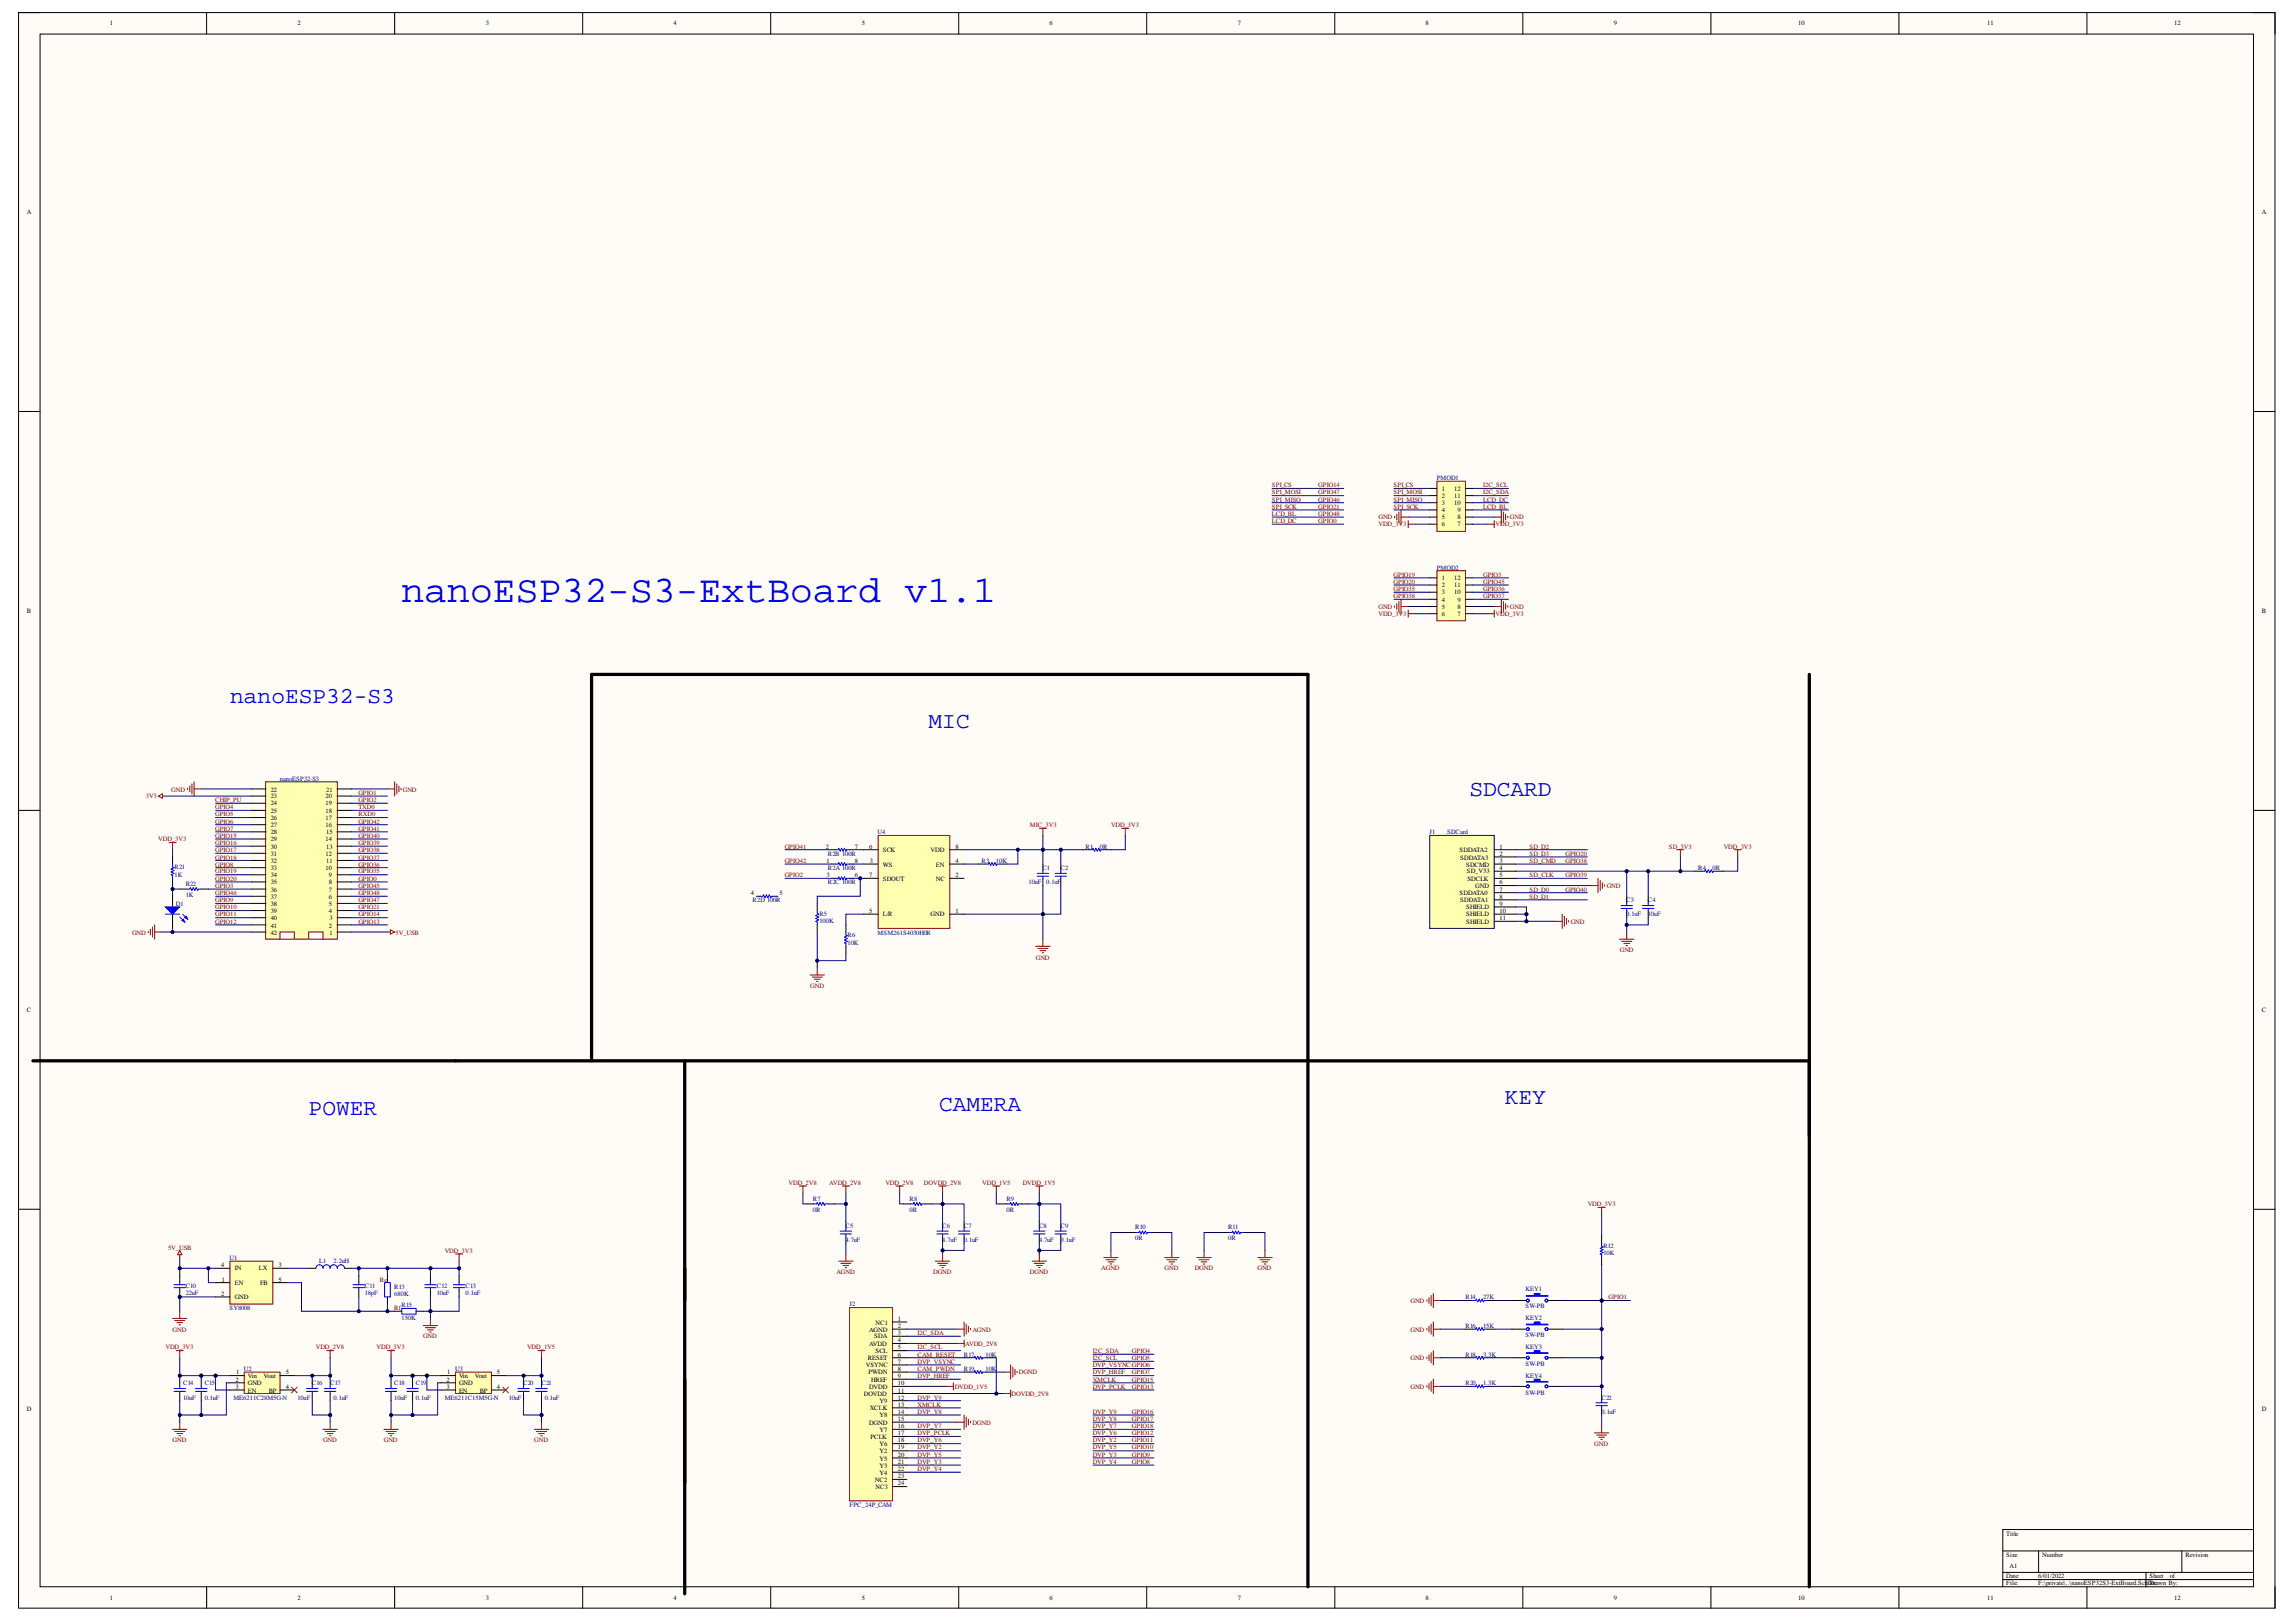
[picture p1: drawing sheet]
<svg xmlns="http://www.w3.org/2000/svg" width="297mm" height="210mm" viewBox="0 0 297 210" stroke-linecap="round" stroke-linejoin="round" font-family="sans-serif">
<defs><g id="words">
<text font-size="4.9" fill="#00f" x="51.9" y="77.9">nanoESP32-S3-ExtBoard v1.1</text>
<g font-size="3" fill="#00f">
<text x="29.8" y="91">nanoESP32-S3</text>
<text x="120.1" y="94.3">MIC</text>
<text x="190.1" y="103">SDCARD</text>
<text x="121.5" y="143.8">CAMERA</text>
<text x="194.7" y="142.9">KEY</text>
<text x="39.9" y="144.3">POWER</text>
</g>
<g font-size=".8">
<text x="14.2" y="3.3">1</text>
<text x="38.5" y="3.3">2</text>
<text x="62.9" y="3.3">3</text>
<text x="87.1" y="3.3">4</text>
<text x="111.5" y="3.3">5</text>
<text x="135.8" y="3.3">6</text>
<text x="160.1" y="3.3">7</text>
<text x="184.4" y="3.3">8</text>
<text x="208.8" y="3.3">9</text>
<text x="232.6" y="3.3">10</text>
<text x="257.1" y="3.3">11</text>
<text x="281.3" y="3.3">12</text>
<text x="3.5" y="27.7">A</text>
<text x="292.6" y="27.7">A</text>
<text x="186.5" y="63.5">1</text>
<text x="186.5" y="64.4">2</text>
<text x="186.5" y="65.3">3</text>
<text x="188.1" y="65.3">10</text>
<text x="188.1" y="64.4">11</text>
<text x="188.1" y="63.5">12</text>
<text x="186.5" y="66.3">4</text>
<text x="186.5" y="67.2">5</text>
<text x="186.5" y="68.1">6</text>
<text x="188.6" y="68.1">7</text>
<text x="188.6" y="67.2">8</text>
<text x="188.6" y="66.3">9</text>
<text x="186.5" y="75.1">1</text>
<text x="186.5" y="76">2</text>
<text x="186.5" y="76.9">3</text>
<text x="186.5" y="77.9">4</text>
<text x="188.1" y="76.9">10</text>
<text x="188.1" y="76">11</text>
<text x="188.1" y="75.1">12</text>
<text x="188.6" y="77.9">9</text>
<text x="3.5" y="79.4">B</text>
<text x="186.5" y="78.8">5</text>
<text x="186.5" y="79.7">6</text>
<text x="188.6" y="79.7">7</text>
<text x="188.6" y="78.8">8</text>
<text x="292.6" y="79.4">B</text>
<text x="35" y="102.5">22</text>
<text x="35" y="103.3">23</text>
<text x="35" y="104.2">24</text>
<text x="35" y="105.2">25</text>
<text x="35" y="106.1">26</text>
<text x="35" y="107">27</text>
<text x="35" y="107.9">28</text>
<text x="42.1" y="107">16</text>
<text x="42.1" y="106.1">17</text>
<text x="42.1" y="105.2">18</text>
<text x="42.1" y="104.2">19</text>
<text x="42.1" y="103.3">20</text>
<text x="42.2" y="107.9">15</text>
<text x="42.2" y="102.5">21</text>
<text x="35" y="108.9">29</text>
<text x="35" y="109.8">30</text>
<text x="35" y="110.7">31</text>
<text x="35" y="111.7">32</text>
<text x="35" y="112.6">33</text>
<text x="35" y="113.5">34</text>
<text x="42.1" y="112.6">10</text>
<text x="42.1" y="110.7">12</text>
<text x="42.1" y="108.9">14</text>
<text x="42.2" y="111.7">11</text>
<text x="42.2" y="109.8">13</text>
<text x="42.6" y="113.5">9</text>
<text x="106.8" y="109.8">2</text>
<text x="106.9" y="111.7">1</text>
<text x="106.9" y="113.5">3</text>
<text x="110.6" y="111.7">8</text>
<text x="110.6" y="109.8">7</text>
<text x="110.6" y="113.5">6</text>
<text x="112.4" y="109.8">6</text>
<text x="112.4" y="113.5">7</text>
<text x="112.5" y="111.7">3</text>
<text x="114.2" y="110.3">SCK</text>
<text x="114.2" y="113.9">SDOUT</text>
<text x="114.2" y="112.2">WS</text>
<text x="120.4" y="110.3">VDD</text>
<text x="121.1" y="113.9">NC</text>
<text x="121.1" y="112.2">EN</text>
<text x="123.6" y="109.8">8</text>
<text x="123.6" y="113.5">2</text>
<text x="123.6" y="111.7">4</text>
<text x="188.8" y="110.3">SDDATA2</text>
<text x="188.9" y="111.2">SDDATA3</text>
<text x="189.7" y="112.2">SDCMD</text>
<text x="189.8" y="113">SD_V33</text>
<text x="189.8" y="113.9">SDCLK</text>
<text x="194" y="109.8">1</text>
<text x="194" y="110.7">2</text>
<text x="194" y="111.7">3</text>
<text x="194" y="112.6">4</text>
<text x="194" y="113.5">5</text>
<text x="35" y="114.5">35</text>
<text x="35" y="115.4">36</text>
<text x="35" y="116.3">37</text>
<text x="35" y="117.2">38</text>
<text x="35" y="118.2">39</text>
<text x="35" y="119.1">40</text>
<text x="42.6" y="118.2">4</text>
<text x="42.6" y="117.2">5</text>
<text x="42.6" y="116.3">6</text>
<text x="42.6" y="115.4">7</text>
<text x="42.6" y="114.5">8</text>
<text x="42.6" y="119.1">3</text>
<text x="97.1" y="115.8">4</text>
<text x="100.8" y="115.8">5</text>
<text x="112.4" y="118.2">5</text>
<text x="114.2" y="118.6">L/R</text>
<text x="120.4" y="118.6">GND</text>
<text x="123.6" y="118.2">1</text>
<text x="188.8" y="115.8">SDDATA0</text>
<text x="188.9" y="116.7">SDDATA1</text>
<text x="189.7" y="117.7">SHIELD</text>
<text x="189.7" y="118.6">SHIELD</text>
<text x="189.7" y="119.5">SHIELD</text>
<text x="190.9" y="114.9">GND</text>
<text x="194" y="114.5">6</text>
<text x="194" y="115.4">7</text>
<text x="194" y="116.3">8</text>
<text x="194" y="117.2">9</text>
<text x="194" y="118.2">10</text>
<text x="194" y="119.1">11</text>
<text x="35" y="121">42</text>
<text x="35" y="120">41</text>
<text x="42.6" y="120">2</text>
<text x="42.6" y="121">1</text>
<text x="3.5" y="131">C</text>
<text x="292.6" y="131">C</text>
<text x="28.6" y="167.7">2</text>
<text x="28.6" y="164">4</text>
<text x="28.7" y="165.8">1</text>
<text x="30.4" y="166.3">EN</text>
<text x="30.4" y="164.4">IN</text>
<text x="33.5" y="164.4">LX</text>
<text x="33.7" y="166.3">FB</text>
<text x="36" y="164">3</text>
<text x="36" y="165.8">5</text>
<text x="30.4" y="168.1">GND</text>
<text x="112.4" y="172.4">AGND</text>
<text x="113.1" y="173.2">SDA</text>
<text x="113.3" y="171.4">NC1</text>
<text x="116.2" y="170.9">1</text>
<text x="116.2" y="171.8">2</text>
<text x="116.2" y="172.8">3</text>
<text x="116.2" y="173.7">4</text>
<text x="30.5" y="178.8">2</text>
<text x="30.5" y="179.7">3</text>
<text x="30.5" y="177.9">1</text>
<text x="32.1" y="178.4">Vin</text>
<text x="32.1" y="179.3">GND</text>
<text x="34.1" y="178.4">Vout</text>
<text x="37" y="179.7">4</text>
<text x="37" y="177.9">5</text>
<text x="57.8" y="178.8">2</text>
<text x="57.8" y="179.7">3</text>
<text x="57.9" y="177.9">1</text>
<text x="59.4" y="178.4">Vin</text>
<text x="59.4" y="179.3">GND</text>
<text x="61.4" y="178.4">Vout</text>
<text x="64.3" y="179.7">4</text>
<text x="64.3" y="177.9">5</text>
<text x="112" y="176.9">VSYNC</text>
<text x="112.3" y="176">RESET</text>
<text x="112.3" y="177.9">PWDN</text>
<text x="112.4" y="174.1">AVDD</text>
<text x="112.4" y="179.7">DVDD</text>
<text x="112.7" y="178.8">HREF</text>
<text x="113.3" y="175.1">SCL</text>
<text x="116.2" y="174.6">5</text>
<text x="116.2" y="175.6">6</text>
<text x="116.2" y="176.5">7</text>
<text x="116.2" y="177.4">8</text>
<text x="116.2" y="178.4">9</text>
<text x="116.2" y="179.3">10</text>
<text x="3.5" y="182.6">D</text>
<text x="32.1" y="180.2">EN</text>
<text x="34.8" y="180.2">BP</text>
<text x="59.4" y="180.2">EN</text>
<text x="62.1" y="180.2">BP</text>
<text x="111.8" y="180.6">DOVDD</text>
<text x="112.4" y="184.4">DGND</text>
<text x="112.5" y="182.5">XCLK</text>
<text x="113.8" y="181.6">Y9</text>
<text x="113.8" y="183.4">Y8</text>
<text x="113.8" y="185.3">Y7</text>
<text x="116.2" y="180.2">11</text>
<text x="116.2" y="181.1">12</text>
<text x="116.2" y="182.1">13</text>
<text x="116.2" y="183">14</text>
<text x="116.2" y="183.9">15</text>
<text x="116.2" y="184.8">16</text>
<text x="116.2" y="185.7">17</text>
<text x="292.6" y="182.6">D</text>
<text x="112.6" y="186.2">PCLK</text>
<text x="113.2" y="191.8">NC2</text>
<text x="113.8" y="187.1">Y6</text>
<text x="113.8" y="188.1">Y2</text>
<text x="113.8" y="189">Y5</text>
<text x="113.8" y="189.9">Y3</text>
<text x="113.8" y="190.9">Y4</text>
<text x="116.2" y="186.6">18</text>
<text x="116.2" y="187.6">19</text>
<text x="116.2" y="188.5">20</text>
<text x="116.2" y="189.4">21</text>
<text x="116.2" y="190.4">22</text>
<text x="116.2" y="191.3">23</text>
<text x="113.3" y="192.7">NC3</text>
<text x="116.2" y="192.2">24</text>
<text x="259.6" y="198.7">Title</text>
<text x="259.6" y="201.5">Size</text>
<text x="260" y="202.9">A1</text>
<text x="264.2" y="201.5">Number</text>
<text x="282.7" y="201.5">Revision</text>
<text x="14.2" y="207">1</text>
<text x="38.5" y="207">2</text>
<text x="62.9" y="207">3</text>
<text x="87.1" y="207">4</text>
<text x="111.5" y="207">5</text>
<text x="135.8" y="207">6</text>
<text x="160.1" y="207">7</text>
<text x="184.4" y="207">8</text>
<text x="208.8" y="207">9</text>
<text x="232.6" y="207">10</text>
<text x="257.1" y="207">11</text>
<text x="259.6" y="204.2">Date:</text>
<text x="259.6" y="205.2">File:</text>
<text x="263.7" y="204.2">6/01/2022</text>
<text x="263.7" y="205.2">F:\private\..\nanoESP32S3-ExtBoard.SchDDocrawn By:</text>
<text x="278.1" y="204.2">Sheet</text>
<text x="280.7" y="204.2">of</text>
<text x="281.3" y="207">12</text>
</g>
<g font-size=".8" fill="#800000">
<text x="164.5" y="63.1">SPI_CS</text>
<text x="164.5" y="64">SPI_MOSI</text>
<text x="164.5" y="65.8">SPI_SCK</text>
<text x="164.5" y="64.9">SPI_MISO</text>
<text x="170.6" y="64">GPIO47</text>
<text x="170.6" y="65.8">GPIO21</text>
<text x="170.6" y="63.1">GPIO14</text>
<text x="170.6" y="64.9">GPIO46</text>
<text x="180.3" y="63.1">SPI_CS</text>
<text x="180.3" y="64">SPI_MOSI</text>
<text x="180.3" y="64.9">SPI_MISO</text>
<text x="180.3" y="65.8">SPI_SCK</text>
<text x="191.9" y="65.8">LCD_BL</text>
<text x="191.9" y="64.9">LCD_DC</text>
<text x="191.9" y="64">I2C_SDA</text>
<text x="191.9" y="63.1">I2C_SCL</text>
<text x="164.5" y="66.8">LCD_BL</text>
<text x="164.5" y="67.7">LCD_DC</text>
<text x="170.6" y="66.8">GPIO48</text>
<text x="170.6" y="67.7">GPIO0</text>
<text x="178.3" y="67.2">GND</text>
<text x="178.3" y="68.1">VDD_3V3</text>
<text x="193.5" y="68.1">VDD_3V3</text>
<text x="195.3" y="67.2">GND</text>
<text x="180.3" y="76.5">GPIO35</text>
<text x="180.3" y="75.6">GPIO20</text>
<text x="180.3" y="74.6">GPIO19</text>
<text x="180.3" y="77.4">GPIO38</text>
<text x="191.9" y="75.6">GPIO45</text>
<text x="191.9" y="74.6">GPIO3</text>
<text x="191.9" y="76.5">GPIO36</text>
<text x="191.9" y="77.4">GPIO37</text>
<text x="178.3" y="78.8">GND</text>
<text x="178.3" y="79.7">VDD_3V3</text>
<text x="193.5" y="79.7">VDD_3V3</text>
<text x="195.3" y="78.8">GND</text>
<text x="18.9" y="103.3">3V3</text>
<text x="22.2" y="102.5">GND</text>
<text x="27.8" y="103.8">CHIP_PU</text>
<text x="27.8" y="104.7">GPIO4</text>
<text x="27.8" y="105.7">GPIO5</text>
<text x="27.8" y="106.6">GPIO6</text>
<text x="27.8" y="107.5">GPIO7</text>
<text x="46.4" y="107.5">GPIO41</text>
<text x="46.4" y="106.6">GPIO42</text>
<text x="46.4" y="102.9">GPIO1</text>
<text x="46.4" y="103.8">GPIO2</text>
<text x="46.4" y="105.7">RXD0</text>
<text x="46.4" y="104.7">TXD0</text>
<text x="52.1" y="102.5">GND</text>
<text x="133.2" y="107">MIC_3V3</text>
<text x="143.7" y="107">VDD_3V3</text>
<text x="20.5" y="108.9">VDD_3V3</text>
<text x="27.8" y="112.2">GPIO8</text>
<text x="27.8" y="108.5">GPIO15</text>
<text x="27.8" y="109.4">GPIO16</text>
<text x="27.8" y="110.3">GPIO17</text>
<text x="27.8" y="111.2">GPIO18</text>
<text x="27.8" y="113">GPIO19</text>
<text x="27.8" y="113.9">GPIO20</text>
<text x="46.4" y="113">GPIO35</text>
<text x="46.4" y="112.2">GPIO36</text>
<text x="46.4" y="111.2">GPIO37</text>
<text x="46.4" y="110.3">GPIO38</text>
<text x="46.4" y="109.4">GPIO39</text>
<text x="46.4" y="108.5">GPIO40</text>
<text x="46.4" y="113.9">GPIO0</text>
<text x="101.5" y="109.8">GPIO41</text>
<text x="101.5" y="111.7">GPIO42</text>
<text x="101.5" y="113.5">GPIO2</text>
<text x="197.9" y="109.8">SD_D2</text>
<text x="197.9" y="110.7">SD_D3</text>
<text x="197.9" y="111.7">SD_CMD</text>
<text x="197.9" y="113.5">SD_CLK</text>
<text x="202.5" y="111.7">GPIO38</text>
<text x="202.5" y="113.5">GPIO39</text>
<text x="202.5" y="110.7">GPIO20</text>
<text x="215.9" y="109.8">SD_3V3</text>
<text x="223" y="109.8">VDD_3V3</text>
<text x="27.8" y="116.7">GPIO9</text>
<text x="27.8" y="117.7">GPIO10</text>
<text x="27.8" y="118.6">GPIO11</text>
<text x="27.8" y="119.5">GPIO12</text>
<text x="27.8" y="114.9">GPIO3</text>
<text x="27.8" y="115.8">GPIO46</text>
<text x="46.4" y="119.5">GPIO13</text>
<text x="46.4" y="118.6">GPIO14</text>
<text x="46.4" y="117.7">GPIO21</text>
<text x="46.4" y="114.9">GPIO45</text>
<text x="46.4" y="116.7">GPIO47</text>
<text x="46.4" y="115.8">GPIO48</text>
<text x="197.9" y="115.4">SD_D0</text>
<text x="197.9" y="116.3">SD_D1</text>
<text x="202.5" y="115.4">GPIO40</text>
<text x="203.2" y="119.5">GND</text>
<text x="207.9" y="114.9">GND</text>
<text x="17.1" y="121">GND</text>
<text x="51.2" y="121">5V_USB</text>
<text x="134" y="124.2">GND</text>
<text x="209.6" y="123.2">GND</text>
<text x="104.8" y="127.9">GND</text>
<text x="102" y="153.3">VDD_2V8</text>
<text x="107.3" y="153.3">AVDD_2V8</text>
<text x="114.5" y="153.3">VDD_2V8</text>
<text x="119.5" y="153.3">DOVDD_2V8</text>
<text x="127.1" y="153.3">VDD_1V5</text>
<text x="132.3" y="153.3">DVDD_1V5</text>
<text x="21.7" y="161.7">5V_USB</text>
<text x="205.4" y="156.1">VDD_3V3</text>
<text x="49.2" y="165.8">Re</text>
<text x="57.5" y="162.1">VDD_3V3</text>
<text x="108.2" y="164.9">AGND</text>
<text x="120.7" y="164.9">DGND</text>
<text x="133.2" y="164.9">DGND</text>
<text x="142.5" y="164.4">AGND</text>
<text x="150.7" y="164.4">GND</text>
<text x="154.6" y="164.4">DGND</text>
<text x="162.7" y="164.4">GND</text>
<text x="22.3" y="172.4">GND</text>
<text x="51" y="169.6">Rf</text>
<text x="54.7" y="173.2">GND</text>
<text x="118.7" y="172.8">I2C_SDA</text>
<text x="125.8" y="172.4">AGND</text>
<text x="182.5" y="168.6">GND</text>
<text x="182.5" y="172.4">GND</text>
<text x="208.1" y="168.1">GPIO1</text>
<text x="21.4" y="174.6">VDD_3V3</text>
<text x="40.9" y="174.6">VDD_2V8</text>
<text x="48.7" y="174.6">VDD_3V3</text>
<text x="68.2" y="174.6">VDD_1V5</text>
<text x="118.7" y="174.6">I2C_SCL</text>
<text x="118.7" y="175.6">CAM_RESET</text>
<text x="118.7" y="176.5">DVP_VSYNC</text>
<text x="118.7" y="177.4">CAM_PWDN</text>
<text x="118.7" y="178.4">DVP_HREF</text>
<text x="123.5" y="179.7">DVDD_1V5</text>
<text x="124.9" y="174.1">AVDD_2V8</text>
<text x="131.8" y="177.9">DGND</text>
<text x="141.4" y="175.1">I2C_SDA</text>
<text x="141.4" y="176">I2C_SCL</text>
<text x="141.4" y="176.9">DVP_VSYNC GPIO6</text>
<text x="141.4" y="178.8">XMCLK</text>
<text x="141.4" y="179.7">DVP_PCLK</text>
<text x="141.4" y="177.9">DVP_HREF</text>
<text x="146.4" y="175.1">GPIO4</text>
<text x="146.4" y="176">GPIO5</text>
<text x="146.4" y="177.9">GPIO7</text>
<text x="146.4" y="178.8">GPIO15</text>
<text x="146.4" y="179.7">GPIO13</text>
<text x="182.5" y="176">GND</text>
<text x="182.5" y="179.7">GND</text>
<text x="118.7" y="181.1">DVP_Y9</text>
<text x="118.7" y="184.8">DVP_Y7</text>
<text x="118.7" y="183">DVP_Y8</text>
<text x="118.7" y="182.1">XMCLK</text>
<text x="118.7" y="185.7">DVP_PCLK</text>
<text x="125.8" y="184.4">DGND</text>
<text x="130.9" y="180.6">DOVDD_2V8</text>
<text x="141.4" y="183">DVP_Y9</text>
<text x="141.4" y="185.7">DVP_Y6</text>
<text x="141.4" y="184.8">DVP_Y7</text>
<text x="141.4" y="183.9">DVP_Y8</text>
<text x="146.4" y="183">GPIO16</text>
<text x="146.4" y="183.9">GPIO17</text>
<text x="146.4" y="184.8">GPIO18</text>
<text x="146.4" y="185.7">GPIO12</text>
<text x="22.3" y="186.6">GND</text>
<text x="41.8" y="186.6">GND</text>
<text x="49.7" y="186.6">GND</text>
<text x="69.1" y="186.6">GND</text>
<text x="118.7" y="187.6">DVP_Y2</text>
<text x="118.7" y="189.4">DVP_Y3</text>
<text x="118.7" y="190.4">DVP_Y4</text>
<text x="118.7" y="188.5">DVP_Y5</text>
<text x="118.7" y="186.6">DVP_Y6</text>
<text x="141.4" y="186.6">DVP_Y2</text>
<text x="141.4" y="188.5">DVP_Y3</text>
<text x="141.4" y="189.4">DVP_Y4</text>
<text x="141.4" y="187.6">DVP_Y5</text>
<text x="146.4" y="189.4">GPIO8</text>
<text x="146.4" y="188.5">GPIO9</text>
<text x="146.4" y="187.6">GPIO10</text>
<text x="146.4" y="186.6">GPIO11</text>
<text x="206.3" y="187.1">GND</text>
</g>
<g font-size=".8" fill="#000080">
<text x="185.9" y="62.1">PMOD1</text>
<text x="185.9" y="73.7">PMOD2</text>
<text x="36.2" y="101">nanoESP32-S3</text>
<text x="113.5" y="107.9">U4</text>
<text x="184.9" y="107.9">J1</text>
<text x="187.2" y="107.9">SDCard</text>
<text x="22.6" y="113.4">1K</text>
<text x="22.6" y="112.5">R21</text>
<text x="107.1" y="112.6">R2A 100R</text>
<text x="107.1" y="110.7">R2B 100R</text>
<text x="127" y="111.7">R3</text>
<text x="128.8" y="111.7">10K</text>
<text x="134.9" y="112.6">C1</text>
<text x="137.2" y="112.6">C2</text>
<text x="140.4" y="109.8">R1</text>
<text x="142.3" y="109.8">0R</text>
<text x="219.7" y="112.6">R4</text>
<text x="221.6" y="112.6">0R</text>
<text x="22.8" y="117.2">D1</text>
<text x="24" y="116.1">1K</text>
<text x="24" y="114.6">R22</text>
<text x="97.4" y="116.7">R2D 100R</text>
<text x="106" y="119.4">100K</text>
<text x="106" y="118.5">R5</text>
<text x="107.1" y="114.5">R2C 100R</text>
<text x="133.1" y="114.5">10uF</text>
<text x="135.4" y="114.5">0.1uF</text>
<text x="210.4" y="118.6">0.1uF</text>
<text x="210.4" y="116.7">C3</text>
<text x="213.2" y="118.6">10uF</text>
<text x="213.2" y="116.7">C4</text>
<text x="109.6" y="122.2">10K</text>
<text x="109.6" y="121.3">R6</text>
<text x="113.5" y="121">MSM261S4030H0R</text>
<text x="105.2" y="155.4">R7</text>
<text x="117.7" y="155.4">R8</text>
<text x="130.2" y="155.4">R9</text>
<text x="105.2" y="156.9">0R</text>
<text x="109.4" y="160.8">4.7uF</text>
<text x="109.4" y="158.9">C5</text>
<text x="117.7" y="156.9">0R</text>
<text x="121.9" y="160.8">4.7uF</text>
<text x="121.9" y="158.9">C6</text>
<text x="124.7" y="160.8">0.1uF</text>
<text x="124.7" y="158.9">C7</text>
<text x="130.2" y="156.9">0R</text>
<text x="134.4" y="160.8">4.7uF</text>
<text x="134.4" y="158.9">C8</text>
<text x="137.2" y="160.8">0.1uF</text>
<text x="137.2" y="158.9">C9</text>
<text x="146.9" y="160.5">0R</text>
<text x="146.9" y="159.1">R10</text>
<text x="158.9" y="160.5">0R</text>
<text x="158.9" y="159.1">R11</text>
<text x="207.4" y="161.5">R12</text>
<text x="24" y="167.6">22uF</text>
<text x="24" y="166.7">C10</text>
<text x="29.7" y="163.1">U1</text>
<text x="41.3" y="163.5">L1</text>
<text x="43.1" y="163.5">2.2uH</text>
<text x="47.2" y="167.6">18pF</text>
<text x="47.2" y="166.7">C11</text>
<text x="51" y="167.7">680K</text>
<text x="51" y="166.8">R13</text>
<text x="56.5" y="167.6">10uF</text>
<text x="56.5" y="166.7">C12</text>
<text x="60.2" y="167.6">0.1uF</text>
<text x="60.2" y="166.7">C13</text>
<text x="197.4" y="167.1">KEY1</text>
<text x="207.4" y="162.5">10K</text>
<text x="29.7" y="169.6">SY8008</text>
<text x="51.9" y="170.8">150K</text>
<text x="51.9" y="169.1">R15</text>
<text x="109.9" y="169.1">J2</text>
<text x="189.6" y="168.1">R14</text>
<text x="189.6" y="171.8">R16</text>
<text x="191.9" y="168.1">27K</text>
<text x="191.9" y="171.8">15K</text>
<text x="197.4" y="169.3">SW-PB</text>
<text x="197.4" y="170.8">KEY2</text>
<text x="197.4" y="173">SW-PB</text>
<text x="23.7" y="179.3">C14</text>
<text x="26.5" y="179.3">C15</text>
<text x="31.6" y="177.4">U2</text>
<text x="40.4" y="179.3">C16</text>
<text x="42.7" y="179.3">C17</text>
<text x="51" y="179.3">C18</text>
<text x="53.8" y="179.3">C19</text>
<text x="58.9" y="177.4">U3</text>
<text x="67.7" y="179.3">C20</text>
<text x="70" y="179.3">C21</text>
<text x="124.7" y="175.6">R17</text>
<text x="124.7" y="177.4">R19</text>
<text x="127.5" y="175.6">10K</text>
<text x="127.5" y="177.4">10K</text>
<text x="189.6" y="175.6">R18</text>
<text x="189.6" y="179.3">R20</text>
<text x="191.9" y="175.6">3.3K</text>
<text x="191.9" y="179.3">1.3K</text>
<text x="197.4" y="174.6">KEY3</text>
<text x="197.4" y="176.8">SW-PB</text>
<text x="197.4" y="178.3">KEY4</text>
<text x="23.7" y="181.1">10uF</text>
<text x="26.5" y="181.1">0.1uF</text>
<text x="30.2" y="181.1">ME6211C28M5G-N</text>
<text x="38.5" y="181.1">10uF</text>
<text x="43.1" y="181.1">0.1uF</text>
<text x="51" y="181.1">10uF</text>
<text x="53.8" y="181.1">0.1uF</text>
<text x="57.5" y="181.1">ME6211C15M5G-N</text>
<text x="65.8" y="181.1">10uF</text>
<text x="70.5" y="181.1">0.1uF</text>
<text x="197.4" y="180.5">SW-PB</text>
<text x="207.2" y="183">0.1uF</text>
<text x="207.2" y="181.1">C22</text>
<text x="109.9" y="195">FPC_24P_CAM</text>
</g>
</g></defs>
<path d="M2.4 1.6h291.9v206.5h-291.9z" fill-rule="evenodd" fill="#fffcf8"/>
<path d="M2.4 1.6h291.9v206.5h-291.9z" fill="none" stroke="#000" stroke-width=".13"/>
<path d="M5.2 4.4h286.3v200.9h-286.3z" fill-rule="evenodd" fill="#fffcf8"/>
<g fill="none" stroke="#000" stroke-width=".13">
<path d="M2.4 1.6h2.8M5.2 4.4h286.3v200.9h-286.3zM26.7 1.6v2.8M51.1 1.6v2.8M75.4 1.6v2.8M99.7 1.6v2.8M124 1.6v2.8M148.4 1.6v2.8M172.7 1.6v2.8M197 1.6v2.8M221.3 1.6v2.8M245.7 1.6v2.8"/>
<path d="M270 1.6v2.8M291.5 1.6h2.8v2.8M2.4 53.2h2.8M291.5 53.3h2.8M2.4 104.9h2.8M291.5 104.9h2.8M2.4 156.5h2.8M291.5 156.5h2.8M291.5 197.9h-32.4v7.4M26.7 205.3v2.8M51.1 205.3v2.8M75.4 205.3v2.8"/>
<path d="M99.7 205.3v2.8M124 205.3v2.8M148.4 205.3v2.8M172.7 205.3v2.8M197 205.3v2.8M221.3 205.3v2.8M245.7 205.3v2.8M259.1 200.7h32.4M259.1 203.5h32.4M259.1 204.4h32.4M263.7 200.7v2.8M270 205.3v2.8"/>
<path d="M277.6 203.5v1.8M282.3 200.7v2.8M294.3 205.3v2.8"/>
</g>
<path d="M76.5 87.3v50M4.3 137.3h164.9M88.6 137.3v69" fill="none" stroke="#000" stroke-width=".42"/>
<path d="M34.4 101.2h9.2v20.3h-9.2z" fill-rule="evenodd" fill="#ffffb0"/>
<path d="M34.4 101.2h9.2v20.3h-9.2z" fill="none" stroke="#800000" stroke-width=".13"/>
<g fill="none" stroke="#000" stroke-width=".13">
<path d="M32.5 119.7h1.9M32.5 118.8h1.9M32.5 117.8h1.9M32.5 116.9h1.9M32.5 116h1.9M32.5 115.1h1.9M32.5 114.1h1.9M32.5 113.2h1.9M32.5 112.3h1.9M32.5 111.4h1.9M32.5 110.4h1.9M32.5 109.5h1.9"/>
<path d="M32.5 108.6h1.9M32.5 107.6h1.9M32.5 106.7h1.9M32.5 105.8h1.9M32.5 104.9h1.9M32.5 103.9h1.9M32.5 103h1.9M32.5 102.1h1.9M43.6 119.7h1.9M43.6 118.8h1.9M43.6 117.8h1.9M43.6 116.9h1.9"/>
<path d="M43.6 116h1.9M43.6 115.1h1.9M43.6 114.1h1.9M43.6 113.2h1.9M43.6 112.3h1.9M43.6 111.4h1.9M43.6 110.4h1.9M43.6 109.5h1.9M43.6 108.6h1.9M43.6 107.6h1.9M43.6 106.7h1.9M43.6 105.8h1.9"/>
<path d="M43.6 104.9h1.9M43.6 103.9h1.9M43.6 103h1.9M43.6 102.1h1.9M32.5 120.6h1.9M43.6 120.6h1.9"/>
</g>
<path d="M36.2 120.6h1.9v.9h-1.9z" fill-rule="evenodd" fill="#fff"/>
<path d="M36.2 120.6h1.9v.9h-1.9z" fill="none" stroke="#800000" stroke-width=".13"/>
<path d="M39.9 120.6h1.9v.9h-1.9z" fill-rule="evenodd" fill="#fff"/>
<g fill="none" stroke="#800000" stroke-width=".13">
<path d="M19.7 120v1.3M20 119.7v1.8M20.5 103l.5-.3v.6zM21 103h.4M24.3 102v.2M24.5 101.7v.8M24.8 101.4v1.3M25.1 102.1h.9M25.1 101.2v1.8M50.1 102.1h1M51.1 101.2v1.8M51.3 101.4v1.3"/>
<path d="M51.6 101.7v.8M51.9 102v.2M19.2 120.5v.2M19.5 120.2v.8M20 120.6h.9M39.9 120.6h1.9v.9h-1.9zM50.1 120.6h.4M50.5 120.3l.6 .3-.6 .3z"/>
</g>
<path d="M29.7 163.2h5.6v5.6h-5.6z" fill-rule="evenodd" fill="#ffffb0"/>
<path d="M22.3 170.6h1.9M22.6 170.9h1.3M22.9 171.2h.7M23.2 171.4h.1M23.3 169.7v.9M29.7 163.2h5.6v5.6h-5.6zM54.8 171.5h1.8M55 171.8h1.3M55.3 172.1h.8M55.6 172.4h.2M55.7 170.6v.9" fill="none" stroke="#800000" stroke-width=".13"/>
<g fill="none" stroke="#000" stroke-width=".13">
<path d="M27.9 166h1.8M27.9 167.8h1.8M27.9 164.1h1.8M35.3 166h1.9M35.3 164.1h1.9M46.4 165.1v.9M46.4 166.9v.9M50.1 165.1v.9M50.1 167.8v1M51.1 169.7h.9M53.8 169.7h1M55.7 165.1v.9"/>
<path d="M55.7 166.9v.9"/>
</g>
<path d="M45.7 166.6h1.5M45.7 166.3h1.5M46.4 166v.3M46.4 166.6v.3M49.8 166h.7v1.8h-.7zM52 169.3h1.8v.8h-1.8zM54.9 166.6h1.5M54.9 166.3h1.5M55.7 166v.3M55.7 166.6v.3" fill="none" stroke="#00f" stroke-width=".13"/>
<circle cx="23.3" cy="167.8" r=".19" fill="#000080"/>
<circle cx="23.3" cy="167.8" r=".19" fill="none" stroke="#000080" stroke-width=".13"/>
<path d="M23.3 165.1v.9M23.3 166.9v.9" fill="none" stroke="#000" stroke-width=".13"/>
<circle cx="23.3" cy="167.8" r=".19" fill="#000080"/>
<circle cx="23.3" cy="167.8" r=".19" fill="none" stroke="#000080" stroke-width=".13"/>
<path d="M22.5 166.6h1.5M22.5 166.3h1.5M23.3 166v.3M23.3 166.6v.3M40.9 164.1a.46 .46 0 0 1 .4-.4 .46 .46 0 0 1 .5 .4 .46 .46 0 0 1 .4-.4 .46 .46 0 0 1 .5 .4 .46 .46 0 0 1 .5-.4 .46 .46 0 0 1 .4 .4 .47 .47 0 0 1 .5-.4 .47 .47 0 0 1 .5 .4M58.7 166.6h1.4M58.7 166.3h1.4M59.4 166v.3M59.4 166.6v.3" fill="none" stroke="#00f" stroke-width=".13"/>
<path d="M23.3 161.8l.2 .6h-.5zM23.3 162.4v.3M58.9 162.3h1M59.4 162.3v.9" fill="none" stroke="#800000" stroke-width=".13"/>
<path d="M39.9 164.1h1M44.6 164.1h.9M59.4 165.1v.9M59.4 166.9v.9" fill="none" stroke="#000" stroke-width=".13"/>
<path d="M31.6 177.6h4.6v2.7h-4.6z" fill-rule="evenodd" fill="#ffffb0"/>
<g fill="none" stroke="#800000" stroke-width=".13">
<path d="M22.8 174.8h.9M23.3 174.8v.9M31.6 177.6h4.6v2.7h-4.6zM42.3 174.8h.9M42.7 174.8v.9M22.3 185h1.9M22.6 185.2h1.3M22.9 185.5h.7M23.2 185.8h.1M23.3 184v1M41.8 185h1.8M42.1 185.2h1.3"/>
<path d="M42.3 185.5h.8M42.6 185.8h.2M42.7 184v1"/>
</g>
<g fill="none" stroke="#000" stroke-width=".13">
<path d="M23.3 178.5v.9M26 178.5v.9M29.7 178h1.9M29.7 178.9h1.9M29.7 179.9h1.9M36.2 178h1.9M36.2 179.9h1.9M40.4 178.5v.9M42.7 178.5v.9M23.3 180.3v1M26 180.3v1M40.4 180.3v1"/>
<path d="M42.7 180.3v1"/>
</g>
<g fill="none" stroke="#00f" stroke-width=".13">
<path d="M22.5 179.7h1.5M23.3 179.4v.3M25.3 179.7h1.5M26 179.4v.3M39.7 179.7h1.4M40.4 179.4v.3M42 179.7h1.5M42.7 179.4v.3M22.5 180.1h1.5M23.3 180.1v.2M25.3 180.1h1.5M26 180.1v.2"/>
<path d="M39.7 180.1h1.4M40.4 180.1v.2M42 180.1h1.5M42.7 180.1v.2"/>
</g>
<path d="M37.7 179.5l.8 .7M38.5 179.5l-.8 .7" fill="none" stroke="#f00" stroke-width=".13"/>
<path d="M58.9 177.6h4.7v2.7h-4.7z" fill-rule="evenodd" fill="#ffffb0"/>
<g fill="none" stroke="#800000" stroke-width=".13">
<path d="M50.1 174.8h1M50.6 174.8v.9M58.9 177.6h4.7v2.7h-4.7zM69.6 174.8h.9M70.1 174.8v.9M49.7 185h1.8M49.9 185.2h1.3M50.2 185.5h.8M50.5 185.8h.2M50.6 184v1M69.1 185h1.9M69.4 185.2h1.3"/>
<path d="M69.7 185.5h.7M70 185.8h.1M70.1 184v1"/>
</g>
<g fill="none" stroke="#000" stroke-width=".13">
<path d="M50.6 178.5v.9M53.4 178.5v.9M57.1 178h1.8M57.1 178.9h1.8M57.1 179.9h1.8M63.6 178h1.8M63.6 179.9h1.8M67.7 178.5v.9M70.1 178.5v.9M50.6 180.3v1M53.4 180.3v1M67.7 180.3v1"/>
<path d="M70.1 180.3v1"/>
</g>
<g fill="none" stroke="#00f" stroke-width=".13">
<path d="M49.9 179.7h1.4M50.6 179.4v.3M52.6 179.7h1.5M53.4 179.4v.3M67 179.7h1.5M67.7 179.4v.3M69.3 179.7h1.5M70.1 179.4v.3M49.9 180.1h1.4M50.6 180.1v.2M52.6 180.1h1.5M53.4 180.1v.2"/>
<path d="M67 180.1h1.5M67.7 180.1v.2M69.3 180.1h1.5M70.1 180.1v.2"/>
</g>
<path d="M65 179.5l.8 .7M65.8 179.5l-.8 .7" fill="none" stroke="#f00" stroke-width=".13"/>
<path d="M113.6 108.1h9.3v12h-9.3z" fill-rule="evenodd" fill="#ffffb0"/>
<g fill="none" stroke="#800000" stroke-width=".13">
<path d="M113.6 108.1h9.3v12h-9.3zM134.5 107.2h.9M134.9 107.2v.9M145.1 107.2h.9M145.6 107.2v.9M205.8 114.6h.9M206.7 113.7v1.8M207 113.9v1.3M207.3 114.2v.8M207.6 114.5v.2M216.9 110h1M217.4 110v.9"/>
<path d="M104.8 126.2h1.9M105.1 126.4h1.3M105.4 126.7h.7M105.6 127h.2M105.7 125.2v1M134 122.5h1.8M134.3 122.7h1.3M134.6 123h.7M134.8 123.3h.2M134.9 121.5v1"/>
</g>
<g fill="none" stroke="#000" stroke-width=".13">
<path d="M105.7 116.9v.9M105.7 119.7v.9M107.6 111.8h.4M109.4 119.7v.9M109.9 111.8h.5M111.8 110h1.8M111.8 113.7h1.8M111.8 118.3h1.8M111.8 111.8h1.8M122.9 110h1.8M122.9 113.7h1.8M122.9 118.3h1.8"/>
<path d="M122.9 111.8h1.8M126.6 111.8h.9M129.4 111.8h.9M134.9 111.8v.9M134.9 113.7v.9M137.2 111.8v.9M137.2 113.7v.9M140 110h.9M142.8 110h.9M109.4 122.5v.9"/>
</g>
<g fill="none" stroke="#00f" stroke-width=".13">
<path d="M105.7 117.8v.4l.2 .1-.4 .2 .4 .2-.4 .2 .4 .1-.4 .2 .2 .1v.4M108 111.8h.4l.1-.2 .2 .4 .2-.4 .2 .4 .1-.4 .2 .4 .1-.2h.4M127.5 111.8h.4l.1-.2 .2 .4 .1-.4 .2 .4 .2-.4 .2 .4 .1-.2h.4M134.2 113h1.5M134.2 113.4h1.5M134.9 112.7v.3M134.9 113.4v.3M136.5 113h1.5M136.5 113.4h1.5M137.2 112.7v.3M137.2 113.4v.3M140.9 110h.4l.1-.2 .2 .3 .2-.3 .2 .3 .1-.3 .2 .3 .1-.1h.4"/>
<path d="M109.4 120.6v.4l.2 .1-.4 .2 .4 .1-.4 .2 .4 .2-.4 .2 .2 .1v.4"/>
</g>
<path d="M185 108.1h8.3v12h-8.3z" fill-rule="evenodd" fill="#ffffb0"/>
<path d="M185 108.1h8.3v12h-8.3z" fill="none" stroke="#000080" stroke-width=".13"/>
<g fill="none" stroke="#000" stroke-width=".13">
<path d="M193.3 110h2.8M193.3 110.9h2.8M193.3 111.8h2.8M193.3 112.7h2.8M193.3 113.7h2.8M193.3 114.6h2.8M193.3 115.5h2.8M193.3 116.5h2.8M193.3 117.4h2.8M193.3 118.3h2.8M193.3 119.2h2.8M210.5 116v.9"/>
<path d="M210.5 117.8v1M213.2 116v.9M213.2 117.8v1M219.3 112.7h.9M222 112.7h1M195.6 168.3h1.9M200.3 168.3h1.8"/>
</g>
<path d="M201.2 119.2h.9M202.1 118.3v1.8M202.4 118.6v1.3M202.7 118.9v.7M202.9 119.1v.2M224.3 110h1M224.8 110v.9M209.5 121.5h1.9M209.8 121.8h1.3M210.1 122.1h.7M210.4 122.4h.1M210.5 120.6v.9" fill="none" stroke="#800000" stroke-width=".13"/>
<path d="M209.7 117.6h1.5M209.7 117.2h1.5M210.5 116.9v.3M210.5 117.6v.2M212.5 117.6h1.5M212.5 117.2h1.5M213.2 116.9v.3M213.2 117.6v.2M220.2 112.7h.4v-.1l.2 .3 .2-.3 .2 .3 .2-.3 .2 .3 .1-.2h.3" fill="none" stroke="#00f" stroke-width=".13"/>
<path d="M197.5 167.7h1v-.3h.7v.3h1.1h-2.8z" fill-rule="evenodd" fill="#00f"/>
<g fill="none" stroke="#00f" stroke-width=".13">
<path d="M105.3 155.8h.3l.1-.2 .2 .4 .2-.4 .2 .4 .2-.4 .2 .4v-.2h.4M108.7 159.7h1.5M108.7 159.3h1.5M109.4 159v.3M109.4 159.7v.3M117.8 155.8h.3l.1-.2 .2 .4 .2-.4 .2 .4 .2-.4 .2 .4 .1-.2h.3M121.2 159.7h1.5M121.2 159.3h1.5M121.9 159v.3M121.9 159.7v.3M124 159.7h1.5M124 159.3h1.5"/>
<path d="M124.7 159v.3M124.7 159.7v.3M130.3 155.8h.4v-.2l.2 .4 .2-.4 .2 .4 .2-.4 .2 .4 .1-.2h.3M133.7 159.7h1.5M133.7 159.3h1.5M134.5 159v.3M134.5 159.7v.3M136.5 159.7h1.5M136.5 159.3h1.5M137.2 159v.3M137.2 159.7v.3M190.5 168.3h.4l.1-.2 .2 .4 .2-.4 .1 .4 .2-.4 .2 .4 .1-.2h.4"/>
<path d="M190.5 172h.4l.1-.2 .2 .4 .2-.4 .1 .4 .2-.4 .2 .4 .1-.2h.4M190.5 175.7h.4l.1-.2 .2 .4 .2-.4 .1 .4 .2-.4 .2 .4 .1-.2h.4M190.5 179.4h.4l.1-.2 .2 .4 .2-.4 .1 .4 .2-.4 .2 .4 .1-.2h.4M197.5 167.7h1v-.3h.7v.3h1.1h-2.8zM207.2 160.9v.4l.2 .1-.4 .1 .4 .2-.4 .2 .4 .2-.4 .2 .2 .1v.3M206.5 181.9h1.4M206.5 181.5h1.4M207.2 181.3v.2M207.2 181.9v.3"/>
<circle cx="197.7" cy="168.3" r=".18"/>
<circle cx="200.1" cy="168.3" r=".18"/>
</g>
<g fill="none" stroke="#000" stroke-width=".13">
<path d="M104.3 155.8h1M107.1 155.8h.9M109.4 158.1v.9M109.4 160v.9M116.8 155.8h1M119.6 155.8h1M121.9 158.1v.9M121.9 160v.9M124.7 158.1v.9M124.7 160v.9M129.4 155.8h.9M132.1 155.8h1"/>
<path d="M134.5 158.1v.9M134.5 160v.9M137.2 158.1v.9M137.2 160v.9M207.2 160v.9M189.6 168.3h.9M189.6 172h.9M189.6 175.7h.9M189.6 179.4h.9M192.4 168.3h.9M192.4 172h.9M192.4 175.7h.9"/>
<path d="M192.4 179.4h.9M207.2 162.7v1M207.2 180.3v1M207.2 182.2v.9"/>
</g>
<g fill="none" stroke="#800000" stroke-width=".13">
<path d="M103.4 153.5h.9M103.9 153.5v.9M109 153.5h.9M109.4 153.5v.9M115.9 153.5h.9M116.4 153.5v.9M121.5 153.5h.9M121.9 153.5v.9M128.4 153.5h1M128.9 153.5v.9M134 153.5h.9M134.5 153.5v.9"/>
<path d="M206.7 156.3h1M207.2 156.3v.9M108.5 163.2h1.9M108.8 163.5h1.3M109.1 163.8h.7M109.3 164h.2M109.4 162.3v.9M121 163.2h1.9M121.3 163.5h1.3M121.6 163.8h.7M121.9 164h.1M121.9 162.3v.9"/>
<path d="M133.5 163.2h1.9M133.8 163.5h1.3M134.1 163.8h.7M134.4 164h.2M134.5 162.3v.9M184.6 168.2v.2M184.6 171.9v.2M184.6 175.6v.2M184.6 179.3v.2M184.9 167.9v.8M184.9 171.6v.8M184.9 175.3v.8"/>
<path d="M184.9 179v.8M185.1 167.7v1.3M185.1 171.4v1.3M185.1 175.1v1.3M185.1 178.8v1.3M185.4 167.4v1.8M185.4 171.1v1.8M185.4 174.8v1.8M185.4 178.5v1.8M185.4 168.3h1M185.4 172h1M185.4 175.7h1"/>
<path d="M185.4 179.4h1M206.3 185.4h1.8M206.6 185.7h1.3M206.8 186h.8M207.1 186.3h.2M207.2 184.5v.9"/>
</g>
<path d="M109.9 169.2h5.6v25h-5.6z" fill-rule="evenodd" fill="#ffffb0"/>
<g fill="none" stroke="#800000" stroke-width=".13">
<path d="M109.9 169.2h5.6v25h-5.6zM122.4 179.4h.9M123.3 178.9v1M123.8 172h.9M123.8 173.9h.9M124.7 171.1v1.8M124.7 173.4v.9M125 171.4v1.3M125.3 171.6v.8M125.6 171.9v.2M129.8 177.6h.9M130.7 176.6v1.9"/>
<path d="M130.7 179.9v.9M131 176.9v1.3M131.3 177.2v.7M131.6 177.5v.1M142.8 162.7h1.8M143.1 163h1.3M143.4 163.3h.7M143.6 163.6h.2M143.7 161.8v.9M150.7 162.7h1.8M151 163h1.3M151.2 163.3h.8"/>
<path d="M151.5 163.6h.2M151.6 161.8v.9M154.8 162.7h1.9M155.1 163h1.3M155.4 163.3h.7M155.7 163.6h.2M155.8 161.8v.9M162.7 162.7h1.9M163 163h1.3M163.3 163.3h.7M163.6 163.6h.1M163.6 161.8v.9"/>
<path d="M123.8 184h.9M124.7 183.1v1.9M125 183.4v1.3M125.3 183.7v.7M125.6 183.9v.2M129.8 180.3h.9"/>
</g>
<g fill="none" stroke="#000" stroke-width=".13">
<path d="M146 159.5h1M148.8 159.5h.9M158.1 159.5h.9M160.9 159.5h.9M115.5 171.1h1.8M115.5 172h1.8M115.5 172.9h1.8M115.5 173.9h1.8M115.5 174.8h1.8M115.5 175.7h1.8M115.5 176.6h1.8M115.5 177.6h1.8"/>
<path d="M115.5 178.5h1.8M115.5 179.4h1.8M124.7 175.7h1M124.7 177.6h1M127.5 175.7h.9M127.5 177.6h.9M195.6 172h1.9M200.3 172h1.8M115.5 180.3h1.8M115.5 181.3h1.8M115.5 182.2h1.8M115.5 183.1h1.8"/>
<path d="M115.5 184h1.8M115.5 185h1.8M115.5 185.9h1.8M115.5 186.8h1.8M115.5 187.8h1.8M115.5 188.7h1.8M115.5 189.6h1.8M115.5 190.5h1.8M115.5 191.4h1.8M115.5 192.4h1.8"/>
</g>
<path d="M147 159.5h.3l.1-.2 .2 .4 .2-.4 .2 .4 .2-.4 .2 .4 .1-.2h.3M159 159.5h.4l.1-.2 .2 .4 .2-.4 .1 .4 .2-.4 .2 .4 .1-.2h.4M125.7 175.7h.3l.1-.2 .2 .4 .2-.4 .2 .4 .2-.4 .1 .4 .1-.2h.4M125.7 177.6h.3l.1-.2 .2 .3 .2-.3 .2 .3 .2-.3 .1 .3 .1-.1h.4" fill="none" stroke="#00f" stroke-width=".13"/>
<path d="M76.5 87.3h92.7v118M234.1 87.3v118M169.2 137.3h64.9" fill="none" stroke="#000" stroke-width=".42"/>
<path d="M197.5 171.4h1v-.3h.7v.3h1.1h-2.8z" fill-rule="evenodd" fill="#00f"/>
<g fill="none" stroke="#00f" stroke-width=".13">
<path d="M197.5 171.4h1v-.3h.7v.3h1.1h-2.8z"/>
<circle cx="197.7" cy="172" r=".19"/>
<circle cx="197.7" cy="172" r=".18"/>
<circle cx="200.1" cy="172" r=".18"/>
<circle cx="200.1" cy="172" r=".19"/>
</g>
<path d="M195.6 175.7h1.9M200.3 175.7h1.8" fill="none" stroke="#000" stroke-width=".13"/>
<path d="M197.5 175.1h1v-.3h.7v.3h1.1v.1h-2.8z" fill-rule="evenodd" fill="#00f"/>
<g fill="none" stroke="#00f" stroke-width=".13">
<path d="M197.5 175.1h1v-.3h.7v.3h1.1v.1h-2.8z"/>
<circle cx="197.7" cy="175.7" r=".18"/>
<circle cx="200.1" cy="175.7" r=".18"/>
</g>
<path d="M195.6 179.4h1.9M200.3 179.4h1.8" fill="none" stroke="#000" stroke-width=".13"/>
<path d="M197.5 178.8h1v-.3h.7v.3h1.1v.1h-2.8z" fill-rule="evenodd" fill="#00f"/>
<g fill="none" stroke="#00f" stroke-width=".13">
<path d="M98.3 116h.4l.1-.2 .2 .4 .2-.4 .1 .4 .2-.4 .2 .4 .1-.2h.4M108 110h.4l.1-.2 .2 .3 .2-.3 .2 .3 .1-.3 .2 .3 .1-.1h.4M108 113.7h.4l.1-.2 .2 .4 .2-.4 .2 .4 .1-.4 .2 .4 .1-.2h.4M197.5 178.8h1v-.3h.7v.3h1.1v.1h-2.8z"/>
<circle cx="197.7" cy="179.4" r=".19"/>
<circle cx="200.1" cy="179.4" r=".19"/>
</g>
<path d="M97.8 116h.5M100.2 116h.4M107.6 110h.4M107.6 113.7h.4M109.9 110h.5M109.9 113.7h.5" fill="none" stroke="#000" stroke-width=".13"/>
<path d="M185.9 62.3h3.7v6.5h-3.7z" fill-rule="evenodd" fill="#ffffb0"/>
<path d="M185.9 62.3h3.7v6.5h-3.7z" fill="none" stroke="#800000" stroke-width=".13"/>
<path d="M185 63.2h.9M185 64.1h.9M185 65.1h.9M185 66h.9M185 66.9h.9M185 67.8h.9M189.6 63.2h.9M189.6 64.1h.9M189.6 65.1h.9M189.6 66h.9M189.6 66.9h.9M189.6 67.8h.9" fill="none" stroke="#000" stroke-width=".13"/>
<path d="M185.9 73.9h3.7v6.4h-3.7z" fill-rule="evenodd" fill="#ffffb0"/>
<g fill="none" stroke="#800000" stroke-width=".13">
<path d="M180.4 66.8v.2M180.4 78.4v.2M180.7 66.5v.8M180.7 78.1v.8M181 66.3v1.3M181 77.8v1.3M181.3 66v1.8M181.3 77.6v1.8M181.3 66.9h.9M181.3 78.5h.9M182.2 67.4v.9M182.2 79v.9"/>
<path d="M182.2 67.8h.9M182.2 79.4h.9M185.9 73.9h3.7v6.4h-3.7zM192.4 67.8h.9M192.4 79.4h.9M193.3 66.9h.9M193.3 67.4v.9M193.3 79v.9M193.3 78.5h.9M194.2 66v1.8M194.2 77.6v1.8M194.5 66.3v1.3"/>
<path d="M194.5 77.8v1.3M194.8 66.5v.8M194.8 78.1v.8M195.1 66.8v.2M195.1 78.4v.2"/>
</g>
<g fill="none" stroke="#000" stroke-width=".13">
<path d="M185 74.8h.9M185 75.7h.9M185 76.6h.9M185 77.6h.9M185 78.5h.9M185 79.4h.9M189.6 74.8h.9M189.6 75.7h.9M189.6 76.6h.9M189.6 77.6h.9M189.6 78.5h.9M189.6 79.4h.9"/>
<path d="M22.3 110.9v.9M22.3 113.7v.9M22.3 115.5v1.9M22.3 118.3v1.8M23.3 115.1h.9M26 115.1h1"/>
</g>
<path d="M22.3 111.8v.4l.2 .1-.4 .2 .4 .2-.4 .1 .4 .2-.4 .2 .2 .1v.4M24.2 115.1h.3l.1-.2 .2 .3 .2-.3 .2 .3 .2-.3 .2 .3 .1-.1h.3" fill="none" stroke="#00f" stroke-width=".13"/>
<path d="M21.4 117.4h1.9l-1 .9z" fill="#00f"/>
<path d="M21.4 117.4h1.9l-1 .9zM23.3 118.7l.6 .6M23.6 118.3l.7 .6" fill="none" stroke="#00f" stroke-width=".13"/>
<path d="M23.7 118.9l.2 .4-.4-.2z" fill="#00f"/>
<path d="M23.7 118.9l.2 .4-.4-.2z" fill="none" stroke="#00f" stroke-width=".13"/>
<path d="M23.9 118.8l.2-.2 .2 .3z" fill="#00f"/>
<path d="M21.4 118.3h1.9M23.9 118.8l.2-.2 .2 .3z" fill="none" stroke="#00f" stroke-width=".13"/>
<g fill="none" stroke="#000080" stroke-width=".13">
<path d="M21.4 103h11.1M26 102.1h6.5M27.9 103.9h4.6M27.9 104.9h4.6M27.9 105.8h4.6M27.9 106.7h4.6M27.9 107.6h4.6M27.9 108.6h4.6M27.9 109.5h4.6M27.9 110.4h4.6M27.9 111.4h4.6M27.9 112.3h4.6"/>
<path d="M27.9 113.2h4.6M27.9 114.1h4.6M27.9 116h4.6M27.9 116.9h4.6M27.9 117.8h4.6M27.9 118.8h4.6M27.9 119.7h4.6M45.5 102.1h4.6M45.5 103h4.6M45.5 103.9h4.6M45.5 104.9h4.6M45.5 105.8h4.6"/>
<path d="M45.5 106.7h4.6M45.5 107.6h4.6M45.5 108.6h4.6M45.5 109.5h4.6M45.5 110.4h4.6M45.5 111.4h4.6M45.5 112.3h4.6M45.5 113.2h4.6M45.5 114.1h4.6M45.5 115.1h4.6M45.5 116h4.6M45.5 116.9h4.6"/>
<path d="M45.5 117.8h4.6M45.5 118.8h4.6M45.5 119.7h4.6M20.9 120.6h11.6M45.5 120.6h4.6"/>
</g>
<circle cx="22.3" cy="120.6" r=".19" fill="#000080"/>
<g fill="none" stroke="#000080" stroke-width=".13">
<path d="M45.5 164.1h.9v1"/>
<circle cx="22.3" cy="120.6" r=".19"/>
</g>
<circle cx="46.4" cy="164.1" r=".19" fill="#000080"/>
<g fill="none" stroke="#000080" stroke-width=".13">
<path d="M46.4 164.1h3.7v1"/>
<circle cx="46.4" cy="164.1" r=".19"/>
</g>
<circle cx="50.1" cy="164.1" r=".19" fill="#000080"/>
<circle cx="50.1" cy="164.1" r=".19" fill="none" stroke="#000080" stroke-width=".13"/>
<circle cx="46.4" cy="164.1" r=".19" fill="#000080"/>
<g fill="none" stroke="#000080" stroke-width=".13">
<path d="M50.1 169.7h1"/>
<circle cx="46.4" cy="164.1" r=".19"/>
</g>
<circle cx="50.1" cy="169.7" r=".19" fill="#000080"/>
<g fill="none" stroke="#000080" stroke-width=".13">
<path d="M54.8 169.7h.9v.9"/>
<circle cx="50.1" cy="169.7" r=".19"/>
</g>
<circle cx="55.7" cy="169.7" r=".18" fill="#000080"/>
<g fill="none" stroke="#000080" stroke-width=".13">
<path d="M50.1 164.1h5.6v1"/>
<circle cx="55.7" cy="169.7" r=".18"/>
</g>
<circle cx="50.1" cy="164.1" r=".19" fill="#000080"/>
<circle cx="50.1" cy="164.1" r=".19" fill="none" stroke="#000080" stroke-width=".13"/>
<circle cx="55.7" cy="164.1" r=".19" fill="#000080"/>
<g fill="none" stroke="#000080" stroke-width=".13">
<path d="M55.7 167.8v1.9"/>
<circle cx="55.7" cy="164.1" r=".19"/>
</g>
<circle cx="55.7" cy="169.7" r=".18" fill="#000080"/>
<g fill="none" stroke="#000080" stroke-width=".13">
<path d="M27.9 167.8h-4.6v1.9"/>
<circle cx="55.7" cy="169.7" r=".18"/>
</g>
<circle cx="23.3" cy="167.8" r=".19" fill="#000080"/>
<g fill="none" stroke="#000080" stroke-width=".13">
<path d="M27 164.1v1.9h.9"/>
<circle cx="23.3" cy="167.8" r=".19"/>
</g>
<circle cx="27" cy="164.1" r=".19" fill="#000080"/>
<g fill="none" stroke="#000080" stroke-width=".13">
<path d="M46.4 167.8v1.9h3.7v-.9"/>
<circle cx="27" cy="164.1" r=".19"/>
</g>
<circle cx="50.1" cy="169.7" r=".19" fill="#000080"/>
<circle cx="50.1" cy="169.7" r=".19" fill="none" stroke="#000080" stroke-width=".13"/>
<circle cx="46.4" cy="169.7" r=".19" fill="#000080"/>
<g fill="none" stroke="#000080" stroke-width=".13">
<path d="M37.2 166h1.8v3.7h7.4"/>
<circle cx="46.4" cy="169.7" r=".19"/>
</g>
<circle cx="46.4" cy="169.7" r=".19" fill="#000080"/>
<g fill="none" stroke="#000080" stroke-width=".13">
<path d="M23.3 162.7v1.4"/>
<circle cx="46.4" cy="169.7" r=".19"/>
</g>
<circle cx="23.3" cy="164.1" r=".19" fill="#000080"/>
<g fill="none" stroke="#000080" stroke-width=".13">
<path d="M37.2 164.1h2.7M59.4 163.2v.9h-3.7"/>
<circle cx="23.3" cy="164.1" r=".19"/>
</g>
<circle cx="55.7" cy="164.1" r=".19" fill="#000080"/>
<circle cx="55.7" cy="164.1" r=".19" fill="none" stroke="#000080" stroke-width=".13"/>
<circle cx="59.4" cy="164.1" r=".19" fill="#000080"/>
<g fill="none" stroke="#000080" stroke-width=".13">
<path d="M59.4 164.1v1"/>
<circle cx="59.4" cy="164.1" r=".19"/>
</g>
<circle cx="59.4" cy="164.1" r=".19" fill="#000080"/>
<g fill="none" stroke="#000080" stroke-width=".13">
<path d="M59.4 167.8v1.9h-3.7"/>
<circle cx="59.4" cy="164.1" r=".19"/>
</g>
<circle cx="55.7" cy="169.7" r=".18" fill="#000080"/>
<g fill="none" stroke="#000080" stroke-width=".13">
<path d="M27.9 178v1.9h1.8"/>
<circle cx="55.7" cy="169.7" r=".18"/>
</g>
<circle cx="27.9" cy="178" r=".18" fill="#000080"/>
<g fill="none" stroke="#000080" stroke-width=".13">
<path d="M29.7 178.9h-.4v4.2h-3.3v-1.8"/>
<circle cx="27.9" cy="178" r=".18"/>
</g>
<circle cx="26" cy="183.1" r=".19" fill="#000080"/>
<g fill="none" stroke="#000080" stroke-width=".13">
<path d="M42.7 183.1v.9"/>
<circle cx="26" cy="183.1" r=".19"/>
</g>
<circle cx="42.7" cy="183.1" r=".18" fill="#000080"/>
<g fill="none" stroke="#000080" stroke-width=".13">
<path d="M26 178h1.9"/>
<circle cx="42.7" cy="183.1" r=".18"/>
</g>
<circle cx="27.9" cy="178" r=".18" fill="#000080"/>
<circle cx="27.9" cy="178" r=".18" fill="none" stroke="#000080" stroke-width=".13"/>
<circle cx="26" cy="178" r=".19" fill="#000080"/>
<g fill="none" stroke="#000080" stroke-width=".13">
<path d="M27.9 178h1.8"/>
<circle cx="26" cy="178" r=".19"/>
</g>
<circle cx="27.9" cy="178" r=".18" fill="#000080"/>
<g fill="none" stroke="#000080" stroke-width=".13">
<path d="M26 178v.5"/>
<circle cx="27.9" cy="178" r=".18"/>
</g>
<circle cx="26" cy="178" r=".19" fill="#000080"/>
<g fill="none" stroke="#000080" stroke-width=".13">
<path d="M40.4 178v.5"/>
<circle cx="26" cy="178" r=".19"/>
</g>
<circle cx="40.4" cy="178" r=".18" fill="#000080"/>
<g fill="none" stroke="#000080" stroke-width=".13">
<path d="M42.7 175.7v2.3"/>
<circle cx="40.4" cy="178" r=".18"/>
</g>
<circle cx="42.7" cy="178" r=".18" fill="#000080"/>
<g fill="none" stroke="#000080" stroke-width=".13">
<path d="M26 178h-2.7v.5"/>
<circle cx="42.7" cy="178" r=".18"/>
</g>
<circle cx="26" cy="178" r=".19" fill="#000080"/>
<circle cx="26" cy="178" r=".19" fill="none" stroke="#000080" stroke-width=".13"/>
<circle cx="23.3" cy="178" r=".18" fill="#000080"/>
<g fill="none" stroke="#000080" stroke-width=".13">
<path d="M23.3 175.7v2.3"/>
<circle cx="23.3" cy="178" r=".18"/>
</g>
<circle cx="23.3" cy="178" r=".18" fill="#000080"/>
<g fill="none" stroke="#000080" stroke-width=".13">
<path d="M42.7 181.3v1.8"/>
<circle cx="23.3" cy="178" r=".18"/>
</g>
<circle cx="42.7" cy="183.1" r=".18" fill="#000080"/>
<g fill="none" stroke="#000080" stroke-width=".13">
<path d="M40.4 181.3v1.8h2.3"/>
<circle cx="42.7" cy="183.1" r=".18"/>
</g>
<circle cx="42.7" cy="183.1" r=".18" fill="#000080"/>
<g fill="none" stroke="#000080" stroke-width=".13">
<path d="M23.3 183.1h2.7"/>
<circle cx="42.7" cy="183.1" r=".18"/>
</g>
<circle cx="23.3" cy="183.1" r=".18" fill="#000080"/>
<circle cx="23.3" cy="183.1" r=".18" fill="none" stroke="#000080" stroke-width=".13"/>
<circle cx="26" cy="183.1" r=".19" fill="#000080"/>
<g fill="none" stroke="#000080" stroke-width=".13">
<path d="M55.2 178v1.9h1.9"/>
<circle cx="26" cy="183.1" r=".19"/>
</g>
<circle cx="55.2" cy="178" r=".18" fill="#000080"/>
<g fill="none" stroke="#000080" stroke-width=".13">
<path d="M57.1 178.9h-.5v4.2h-3.2v-1.8"/>
<circle cx="55.2" cy="178" r=".18"/>
</g>
<circle cx="53.4" cy="183.1" r=".18" fill="#000080"/>
<g fill="none" stroke="#000080" stroke-width=".13">
<path d="M70.1 183.1v.9"/>
<circle cx="53.4" cy="183.1" r=".18"/>
</g>
<circle cx="70.1" cy="183.1" r=".18" fill="#000080"/>
<g fill="none" stroke="#000080" stroke-width=".13">
<path d="M53.4 178h1.8"/>
<circle cx="70.1" cy="183.1" r=".18"/>
</g>
<circle cx="55.2" cy="178" r=".18" fill="#000080"/>
<circle cx="55.2" cy="178" r=".18" fill="none" stroke="#000080" stroke-width=".13"/>
<circle cx="53.4" cy="178" r=".18" fill="#000080"/>
<g fill="none" stroke="#000080" stroke-width=".13">
<path d="M55.2 178h1.9"/>
<circle cx="53.4" cy="178" r=".18"/>
</g>
<circle cx="55.2" cy="178" r=".18" fill="#000080"/>
<g fill="none" stroke="#000080" stroke-width=".13">
<path d="M53.4 178v.5"/>
<circle cx="55.2" cy="178" r=".18"/>
</g>
<circle cx="53.4" cy="178" r=".18" fill="#000080"/>
<g fill="none" stroke="#000080" stroke-width=".13">
<path d="M67.7 178v.5"/>
<circle cx="53.4" cy="178" r=".18"/>
</g>
<circle cx="67.7" cy="178" r=".18" fill="#000080"/>
<g fill="none" stroke="#000080" stroke-width=".13">
<path d="M70.1 175.7v2.3"/>
<circle cx="67.7" cy="178" r=".18"/>
</g>
<circle cx="70.1" cy="178" r=".18" fill="#000080"/>
<g fill="none" stroke="#000080" stroke-width=".13">
<path d="M53.4 178h-2.8v.5"/>
<circle cx="70.1" cy="178" r=".18"/>
</g>
<circle cx="53.4" cy="178" r=".18" fill="#000080"/>
<circle cx="53.4" cy="178" r=".18" fill="none" stroke="#000080" stroke-width=".13"/>
<circle cx="50.6" cy="178" r=".18" fill="#000080"/>
<g fill="none" stroke="#000080" stroke-width=".13">
<path d="M50.6 175.7v2.3"/>
<circle cx="50.6" cy="178" r=".18"/>
</g>
<circle cx="50.6" cy="178" r=".18" fill="#000080"/>
<g fill="none" stroke="#000080" stroke-width=".13">
<path d="M70.1 181.3v1.8"/>
<circle cx="50.6" cy="178" r=".18"/>
</g>
<circle cx="70.1" cy="183.1" r=".18" fill="#000080"/>
<g fill="none" stroke="#000080" stroke-width=".13">
<path d="M67.7 181.3v1.8h2.4"/>
<circle cx="70.1" cy="183.1" r=".18"/>
</g>
<circle cx="70.1" cy="183.1" r=".18" fill="#000080"/>
<g fill="none" stroke="#000080" stroke-width=".13">
<path d="M50.6 183.1h2.8"/>
<circle cx="70.1" cy="183.1" r=".18"/>
</g>
<circle cx="50.6" cy="183.1" r=".18" fill="#000080"/>
<circle cx="50.6" cy="183.1" r=".18" fill="none" stroke="#000080" stroke-width=".13"/>
<circle cx="53.4" cy="183.1" r=".18" fill="#000080"/>
<g fill="none" stroke="#000080" stroke-width=".13">
<path d="M101.6 110h6M101.6 111.8h6M101.6 113.7h6M110.4 110h1.4M110.4 111.8h1.4M111.3 113.7v2.3h-5.6v.9"/>
<circle cx="53.4" cy="183.1" r=".18"/>
</g>
<circle cx="111.3" cy="113.7" r=".19" fill="#000080"/>
<g fill="none" stroke="#000080" stroke-width=".13">
<path d="M111.8 118.3h-2.4v1.4M109.4 123.4v.9h-3.7"/>
<circle cx="111.3" cy="113.7" r=".19"/>
</g>
<circle cx="105.7" cy="124.3" r=".19" fill="#000080"/>
<g fill="none" stroke="#000080" stroke-width=".13">
<path d="M124.7 110h7v1.8h-1.4M124.7 111.8h1.9"/>
<circle cx="105.7" cy="124.3" r=".19"/>
</g>
<circle cx="131.7" cy="110" r=".19" fill="#000080"/>
<g fill="none" stroke="#000080" stroke-width=".13">
<path d="M134.9 110h2.3v1.8"/>
<circle cx="131.7" cy="110" r=".19"/>
</g>
<circle cx="137.2" cy="110" r=".19" fill="#000080"/>
<circle cx="137.2" cy="110" r=".19" fill="none" stroke="#000080" stroke-width=".13"/>
<circle cx="134.9" cy="110" r=".19" fill="#000080"/>
<g fill="none" stroke="#000080" stroke-width=".13">
<path d="M134.9 114.6v3.7"/>
<circle cx="134.9" cy="110" r=".19"/>
</g>
<circle cx="134.9" cy="118.3" r=".18" fill="#000080"/>
<g fill="none" stroke="#000080" stroke-width=".13">
<path d="M137.2 114.6v3.7h-2.3"/>
<circle cx="134.9" cy="118.3" r=".18"/>
</g>
<circle cx="134.9" cy="118.3" r=".18" fill="#000080"/>
<g fill="none" stroke="#000080" stroke-width=".13">
<path d="M131.7 110h3.2"/>
<circle cx="134.9" cy="118.3" r=".18"/>
</g>
<circle cx="134.9" cy="110" r=".19" fill="#000080"/>
<circle cx="134.9" cy="110" r=".19" fill="none" stroke="#000080" stroke-width=".13"/>
<circle cx="131.7" cy="110" r=".19" fill="#000080"/>
<g fill="none" stroke="#000080" stroke-width=".13">
<path d="M137.2 110h2.8"/>
<circle cx="131.7" cy="110" r=".19"/>
</g>
<circle cx="137.2" cy="110" r=".19" fill="#000080"/>
<g fill="none" stroke="#000080" stroke-width=".13">
<path d="M124.7 118.3h10.2v3.2M145.6 108.1v1.9h-1.9"/>
<circle cx="137.2" cy="110" r=".19"/>
</g>
<circle cx="134.9" cy="118.3" r=".18" fill="#000080"/>
<g fill="none" stroke="#000080" stroke-width=".13">
<path d="M196.1 114.6h9.7M196.1 118.3h1.4"/>
<circle cx="134.9" cy="118.3" r=".18"/>
</g>
<circle cx="197.5" cy="118.3" r=".19" fill="#000080"/>
<g fill="none" stroke="#000080" stroke-width=".13">
<path d="M196.1 119.2h1.4"/>
<circle cx="197.5" cy="118.3" r=".19"/>
</g>
<circle cx="197.5" cy="119.2" r=".19" fill="#000080"/>
<g fill="none" stroke="#000080" stroke-width=".13">
<path d="M196.1 115.5h9.3M196.1 116.5h9.3M196.1 111.8h9.3M196.1 113.7h9.3M196.1 110h9.3M196.1 110.9h9.3M196.1 112.7h14.4"/>
<circle cx="197.5" cy="119.2" r=".19"/>
</g>
<circle cx="210.4" cy="112.7" r=".19" fill="#000080"/>
<g fill="none" stroke="#000080" stroke-width=".13">
<path d="M210.5 118.8v1.8"/>
<circle cx="210.4" cy="112.7" r=".19"/>
</g>
<circle cx="210.4" cy="119.7" r=".19" fill="#000080"/>
<g fill="none" stroke="#000080" stroke-width=".13">
<path d="M196.1 117.4h1.4v1.8h3.7"/>
<circle cx="210.4" cy="119.7" r=".19"/>
</g>
<circle cx="197.5" cy="118.3" r=".19" fill="#000080"/>
<circle cx="197.5" cy="118.3" r=".19" fill="none" stroke="#000080" stroke-width=".13"/>
<circle cx="197.5" cy="119.2" r=".19" fill="#000080"/>
<g fill="none" stroke="#000080" stroke-width=".13">
<path d="M217.4 110.9v1.8h-6.9v3.3"/>
<circle cx="197.5" cy="119.2" r=".19"/>
</g>
<circle cx="210.4" cy="112.7" r=".19" fill="#000080"/>
<circle cx="210.4" cy="112.7" r=".19" fill="none" stroke="#000080" stroke-width=".13"/>
<circle cx="213.2" cy="112.7" r=".18" fill="#000080"/>
<circle cx="213.2" cy="112.7" r=".18" fill="none" stroke="#000080" stroke-width=".13"/>
<circle cx="217.4" cy="112.7" r=".18" fill="#000080"/>
<g fill="none" stroke="#000080" stroke-width=".13">
<path d="M217.4 112.7h1.9M224.8 110.9v1.8h-1.8"/>
<circle cx="217.4" cy="112.7" r=".18"/>
</g>
<circle cx="217.4" cy="112.7" r=".18" fill="#000080"/>
<g fill="none" stroke="#000080" stroke-width=".13">
<path d="M213.2 118.8v.9h-2.7"/>
<circle cx="217.4" cy="112.7" r=".18"/>
</g>
<circle cx="210.4" cy="119.7" r=".19" fill="#000080"/>
<g fill="none" stroke="#000080" stroke-width=".13">
<path d="M213.2 112.7v3.3"/>
<circle cx="210.4" cy="119.7" r=".19"/>
</g>
<circle cx="213.2" cy="112.7" r=".18" fill="#000080"/>
<g fill="none" stroke="#000080" stroke-width=".13">
<path d="M207.2 157.2v2.8M207.2 163.7v4.6h-5.1"/>
<circle cx="213.2" cy="112.7" r=".18"/>
</g>
<circle cx="207.2" cy="168.3" r=".18" fill="#000080"/>
<g fill="none" stroke="#000080" stroke-width=".13">
<path d="M186.4 168.3h3.2M186.4 172h3.2M186.4 175.7h3.2M186.4 179.4h3.2M193.3 168.3h2.3M193.3 172h2.3M193.3 175.7h2.3M193.3 179.4h2.3M207.2 168.3v3.7h-5.1"/>
<circle cx="207.2" cy="168.3" r=".18"/>
</g>
<circle cx="207.2" cy="172" r=".18" fill="#000080"/>
<circle cx="207.2" cy="172" r=".18" fill="none" stroke="#000080" stroke-width=".13"/>
<circle cx="207.2" cy="168.3" r=".18" fill="#000080"/>
<g fill="none" stroke="#000080" stroke-width=".13">
<path d="M207.2 172v3.7h-5.1"/>
<circle cx="207.2" cy="168.3" r=".18"/>
</g>
<circle cx="207.2" cy="175.7" r=".18" fill="#000080"/>
<circle cx="207.2" cy="175.7" r=".18" fill="none" stroke="#000080" stroke-width=".13"/>
<circle cx="207.2" cy="172" r=".18" fill="#000080"/>
<g fill="none" stroke="#000080" stroke-width=".13">
<path d="M207.2 175.7v3.7h-5.1"/>
<circle cx="207.2" cy="172" r=".18"/>
</g>
<circle cx="207.2" cy="179.4" r=".19" fill="#000080"/>
<circle cx="207.2" cy="179.4" r=".19" fill="none" stroke="#000080" stroke-width=".13"/>
<circle cx="207.2" cy="175.7" r=".18" fill="#000080"/>
<g fill="none" stroke="#000080" stroke-width=".13">
<path d="M207.2 179.4v.9"/>
<circle cx="207.2" cy="175.7" r=".18"/>
</g>
<circle cx="207.2" cy="179.4" r=".19" fill="#000080"/>
<g fill="none" stroke="#000080" stroke-width=".13">
<path d="M103.9 154.4v1.4h.4M109.4 154.4v1.4h-1.4M207.2 183.1v1.4"/>
<circle cx="207.2" cy="179.4" r=".19"/>
</g>
<circle cx="109.4" cy="155.8" r=".19" fill="#000080"/>
<g fill="none" stroke="#000080" stroke-width=".13">
<path d="M109.4 155.8v2.3"/>
<circle cx="109.4" cy="155.8" r=".19"/>
</g>
<circle cx="109.4" cy="155.8" r=".19" fill="#000080"/>
<g fill="none" stroke="#000080" stroke-width=".13">
<path d="M116.4 154.4v1.4h.4M121.9 154.4v1.4h-1.3M109.4 160.9v1.4"/>
<circle cx="109.4" cy="155.8" r=".19"/>
</g>
<circle cx="121.9" cy="155.8" r=".19" fill="#000080"/>
<g fill="none" stroke="#000080" stroke-width=".13">
<path d="M121.9 155.8v2.3"/>
<circle cx="121.9" cy="155.8" r=".19"/>
</g>
<circle cx="121.9" cy="155.8" r=".19" fill="#000080"/>
<g fill="none" stroke="#000080" stroke-width=".13">
<path d="M124.7 160.9v.9h-2.8"/>
<circle cx="121.9" cy="155.8" r=".19"/>
</g>
<circle cx="121.9" cy="161.8" r=".19" fill="#000080"/>
<g fill="none" stroke="#000080" stroke-width=".13">
<path d="M121.9 155.8h2.8v2.3"/>
<circle cx="121.9" cy="161.8" r=".19"/>
</g>
<circle cx="121.9" cy="155.8" r=".19" fill="#000080"/>
<g fill="none" stroke="#000080" stroke-width=".13">
<path d="M128.9 154.4v1.4h.5M134.5 154.4v1.4h-1.4"/>
<circle cx="121.9" cy="155.8" r=".19"/>
</g>
<circle cx="134.5" cy="155.8" r=".19" fill="#000080"/>
<g fill="none" stroke="#000080" stroke-width=".13">
<path d="M134.5 155.8v2.3"/>
<circle cx="134.5" cy="155.8" r=".19"/>
</g>
<circle cx="134.5" cy="155.8" r=".19" fill="#000080"/>
<g fill="none" stroke="#000080" stroke-width=".13">
<path d="M137.2 160.9v.9h-2.7"/>
<circle cx="134.5" cy="155.8" r=".19"/>
</g>
<circle cx="134.5" cy="161.8" r=".19" fill="#000080"/>
<g fill="none" stroke="#000080" stroke-width=".13">
<path d="M134.5 155.8h2.7v2.3"/>
<circle cx="134.5" cy="161.8" r=".19"/>
</g>
<circle cx="134.5" cy="155.8" r=".19" fill="#000080"/>
<g fill="none" stroke="#000080" stroke-width=".13">
<path d="M146 159.5h-2.3v2.3M149.7 159.5h1.9v2.3M158.1 159.5h-2.3v2.3M161.8 159.5h1.8v2.3M117.3 172h6.5M117.3 172.9h7M117.3 174.8h7M117.3 173.9h6.5M117.3 176.6h7M117.3 179.4h5.1M117.3 175.7h7.4M128.4 175.7h.5v4.6"/>
<circle cx="134.5" cy="155.8" r=".19"/>
</g>
<circle cx="128.9" cy="180.3" r=".18" fill="#000080"/>
<g fill="none" stroke="#000080" stroke-width=".13">
<path d="M27.9 164.1h-4.6v1M117.3 177.6h7.4M117.3 178.5h7M128.4 177.6h1.4M141.4 175.3h7.9M141.4 176.2h7.9M141.4 178h7.9M141.4 177.1h7.9M141.4 179.9h7.9M141.4 178.9h7.9M117.3 181.3h7M117.3 187.8h7"/>
<path d="M117.3 182.2h7M117.3 183.1h7M117.3 184h6.5M117.3 185h7M117.3 185.9h7M117.3 186.8h7M117.3 188.7h7M117.3 189.6h7M117.3 190.5h7M141.4 187.8h7.9M141.4 183.1h7.9M141.4 184h7.9"/>
<path d="M141.4 185h7.9M141.4 185.9h7.9M141.4 186.8h7.9M141.4 188.7h7.9M141.4 189.6h7.9"/>
<circle cx="128.9" cy="180.3" r=".18"/>
</g>
<circle cx="27" cy="164.1" r=".19" fill="#000080"/>
<circle cx="27" cy="164.1" r=".19" fill="none" stroke="#000080" stroke-width=".13"/>
<circle cx="23.3" cy="164.1" r=".19" fill="#000080"/>
<g fill="none" stroke="#000080" stroke-width=".13">
<path d="M38.1 178h4.6v.5"/>
<circle cx="23.3" cy="164.1" r=".19"/>
</g>
<circle cx="40.4" cy="178" r=".18" fill="#000080"/>
<circle cx="40.4" cy="178" r=".18" fill="none" stroke="#000080" stroke-width=".13"/>
<circle cx="42.7" cy="178" r=".18" fill="#000080"/>
<g fill="none" stroke="#000080" stroke-width=".13">
<path d="M65.4 178h4.7v.5"/>
<circle cx="42.7" cy="178" r=".18"/>
</g>
<circle cx="67.7" cy="178" r=".18" fill="#000080"/>
<circle cx="67.7" cy="178" r=".18" fill="none" stroke="#000080" stroke-width=".13"/>
<circle cx="70.1" cy="178" r=".18" fill="#000080"/>
<g fill="none" stroke="#000080" stroke-width=".13">
<path d="M23.3 181.3v2.7"/>
<circle cx="70.1" cy="178" r=".18"/>
</g>
<circle cx="23.3" cy="183.1" r=".18" fill="#000080"/>
<g fill="none" stroke="#000080" stroke-width=".13">
<path d="M50.6 181.3v2.7"/>
<circle cx="23.3" cy="183.1" r=".18"/>
</g>
<circle cx="50.6" cy="183.1" r=".18" fill="#000080"/>
<g fill="none" stroke="#000080" stroke-width=".13">
<path d="M117.3 180.3h12.5"/>
<circle cx="50.6" cy="183.1" r=".18"/>
</g>
<circle cx="128.9" cy="180.3" r=".18" fill="#000080"/>
<g fill="none" stroke="#000080" stroke-width=".13">
<path d="M121.9 160.9v1.4"/>
<circle cx="128.9" cy="180.3" r=".18"/>
</g>
<circle cx="121.9" cy="161.8" r=".19" fill="#000080"/>
<g fill="none" stroke="#000080" stroke-width=".13">
<path d="M134.5 160.9v1.4"/>
<circle cx="121.9" cy="161.8" r=".19"/>
</g>
<circle cx="134.5" cy="161.8" r=".19" fill="#000080"/>
<g fill="none" stroke="#000080" stroke-width=".13">
<path d="M110.4 113.7h1.4"/>
<circle cx="134.5" cy="161.8" r=".19"/>
</g>
<circle cx="111.3" cy="113.7" r=".19" fill="#000080"/>
<g fill="none" stroke="#000080" stroke-width=".13">
<path d="M105.7 120.6v4.6"/>
<circle cx="111.3" cy="113.7" r=".19"/>
</g>
<circle cx="105.7" cy="124.3" r=".19" fill="#000080"/>
<g fill="none" stroke="#000080" stroke-width=".13">
<path d="M134.9 108.1v3.7"/>
<circle cx="105.7" cy="124.3" r=".19"/>
</g>
<circle cx="134.9" cy="110" r=".19" fill="#000080"/>
<g fill="none" stroke="#000080" stroke-width=".13">
<path d="M182.2 66.9h2.8M182.2 78.5h2.8M183.1 67.8h1.9M183.1 79.4h1.9M190.5 66.9h2.8M190.5 67.8h1.9M190.5 78.5h2.8M190.5 79.4h1.9M207.2 168.3h3.7"/>
<circle cx="134.9" cy="110" r=".19"/>
</g>
<circle cx="207.2" cy="168.3" r=".18" fill="#000080"/>
<g fill="none" stroke="#000080" stroke-width=".13">
<path d="M164.6 63.2h9.2M164.6 64.1h9.2M164.6 65.1h9.2M164.6 66h9.2M164.6 66.9h9.2M164.6 67.8h9.2M180.3 63.2h4.7M180.3 64.1h4.7M180.3 65.1h4.7M180.3 66h4.7M180.3 74.8h4.7M180.3 75.7h4.7"/>
<path d="M180.3 76.6h4.7M180.3 77.6h4.7M190.5 63.2h4.7M190.5 64.1h4.7M190.5 65.1h4.7M190.5 66h4.7M190.5 74.8h4.7M190.5 75.7h4.7M190.5 76.6h4.7M190.5 77.6h4.7M22.3 114.6v.5h1"/>
<circle cx="207.2" cy="168.3" r=".18"/>
</g>
<circle cx="22.3" cy="115.1" r=".19" fill="#000080"/>
<g fill="none" stroke="#000080" stroke-width=".13">
<path d="M22.3 115.1v.4M27 115.1h5.5"/>
<circle cx="22.3" cy="115.1" r=".19"/>
</g>
<circle cx="22.3" cy="115.1" r=".19" fill="#000080"/>
<g fill="none" stroke="#000080" stroke-width=".13">
<path d="M22.3 120.1v.5"/>
<circle cx="22.3" cy="115.1" r=".19"/>
</g>
<circle cx="22.3" cy="120.6" r=".19" fill="#000080"/>
<g fill="none" stroke="#000080" stroke-width=".13">
<path d="M22.3 110v.9"/>
<circle cx="22.3" cy="120.6" r=".19"/>
</g>
<path d="M21.9 109h.9M22.3 109v1" fill="none" stroke="#800000" stroke-width=".13"/>
<use href="#words"/>
</svg>
